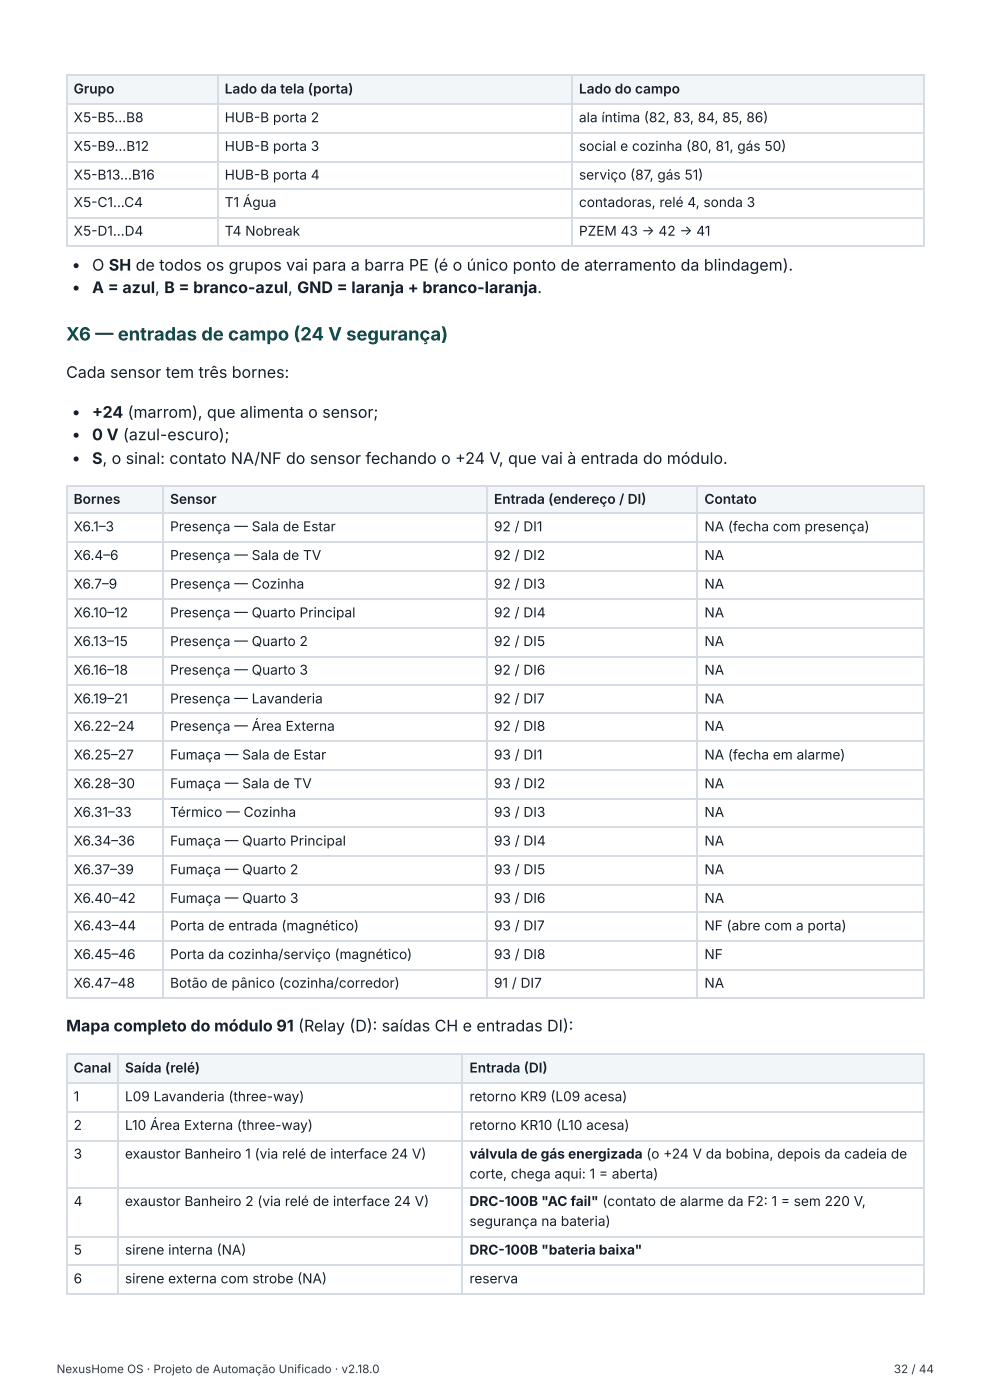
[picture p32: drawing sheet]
<svg xmlns="http://www.w3.org/2000/svg" width="210mm" height="297mm" viewBox="0 0 210 297" stroke-linecap="round" stroke-linejoin="round" font-family="sans-serif">
<defs><g id="words">
<text font-size="3.9" fill="#0b4f4a" x="14" y="72.2">X6 — entradas de campo (24 V segurança)</text>
<g font-size="3.4" fill="#16202c">
<text x="19.5" y="57.4">O SH de todos os grupos vai para a barra PE (é o único ponto de aterramento da blindagem).</text>
<text x="19.5" y="62.2">A = azul, B = branco-azul, GND = laranja + branco-laranja.</text>
<text x="14" y="80.2">Cada sensor tem três bornes:</text>
<text x="19.5" y="88.6">+24 (marrom), que alimenta o sensor;</text>
<text x="19.5" y="93.4">0 V (azul-escuro);</text>
<text x="19.5" y="98.4">S, o sinal: contato NA/NF do sensor fechando o +24 V, que vai à entrada do módulo.</text>
<text x="14" y="218.8">Mapa completo do módulo 91 (Relay (D): saídas CH e entradas DI):</text>
</g>
<g font-size="2.9" fill="#16202c">
<text x="15.6" y="19.8">Grupo</text>
<text x="47.6" y="19.8">Lado da tela (porta)</text>
<text x="122.7" y="19.8">Lado do campo</text>
<text x="15.6" y="25.9">X5-B5…B8</text>
<text x="47.6" y="25.9">HUB-B porta 2</text>
<text x="122.7" y="25.9">ala íntima (82, 83, 84, 85, 86)</text>
<text x="15.6" y="32">X5-B9…B12</text>
<text x="47.6" y="32">HUB-B porta 3</text>
<text x="122.7" y="32">social e cozinha (80, 81, gás 50)</text>
<text x="15.6" y="38.1">X5-B13…B16</text>
<text x="47.6" y="38.1">HUB-B porta 4</text>
<text x="122.7" y="38.1">serviço (87, gás 51)</text>
<text x="15.6" y="43.9">X5-C1…C4</text>
<text x="47.6" y="43.9">T1 Água</text>
<text x="122.7" y="43.9">contadoras, relé 4, sonda 3</text>
<text x="15.6" y="50">X5-D1…D4</text>
<text x="47.6" y="50">T4 Nobreak</text>
<text x="122.7" y="50">PZEM 43 → 42 → 41</text>
<text x="15.6" y="106.9">Bornes</text>
<text x="36.1" y="106.9">Sensor</text>
<text x="104.7" y="106.9">Entrada (endereço / DI)</text>
<text x="149.3" y="106.9">Contato</text>
<text x="15.6" y="112.7">X6.1–3</text>
<text x="36.1" y="112.7">Presença — Sala de Estar</text>
<text x="104.7" y="112.7">92 / DI1</text>
<text x="149.3" y="112.7">NA (fecha com presença)</text>
<text x="15.6" y="118.8">X6.4–6</text>
<text x="36.1" y="118.8">Presença — Sala de TV</text>
<text x="104.7" y="118.8">92 / DI2</text>
<text x="149.3" y="118.8">NA</text>
<text x="15.6" y="124.9">X6.7–9</text>
<text x="36.1" y="124.9">Presença — Cozinha</text>
<text x="104.7" y="124.9">92 / DI3</text>
<text x="149.3" y="124.9">NA</text>
<text x="15.6" y="131">X6.10–12</text>
<text x="36.1" y="131">Presença — Quarto Principal</text>
<text x="104.7" y="131">92 / DI4</text>
<text x="149.3" y="131">NA</text>
<text x="15.6" y="137.1">X6.13–15</text>
<text x="36.1" y="137.1">Presença — Quarto 2</text>
<text x="104.7" y="137.1">92 / DI5</text>
<text x="149.3" y="137.1">NA</text>
<text x="15.6" y="143.1">X6.16–18</text>
<text x="36.1" y="143.1">Presença — Quarto 3</text>
<text x="104.7" y="143.1">92 / DI6</text>
<text x="149.3" y="143.1">NA</text>
<text x="15.6" y="149.2">X6.19–21</text>
<text x="36.1" y="149.2">Presença — Lavanderia</text>
<text x="104.7" y="149.2">92 / DI7</text>
<text x="149.3" y="149.2">NA</text>
<text x="15.6" y="155">X6.22–24</text>
<text x="36.1" y="155">Presença — Área Externa</text>
<text x="104.7" y="155">92 / DI8</text>
<text x="149.3" y="155">NA</text>
<text x="15.6" y="161.1">X6.25–27</text>
<text x="36.1" y="161.1">Fumaça — Sala de Estar</text>
<text x="104.7" y="161.1">93 / DI1</text>
<text x="149.3" y="161.1">NA (fecha em alarme)</text>
<text x="15.6" y="167.2">X6.28–30</text>
<text x="36.1" y="167.2">Fumaça — Sala de TV</text>
<text x="104.7" y="167.2">93 / DI2</text>
<text x="149.3" y="167.2">NA</text>
<text x="15.6" y="173.3">X6.31–33</text>
<text x="36.1" y="173.3">Térmico — Cozinha</text>
<text x="104.7" y="173.3">93 / DI3</text>
<text x="149.3" y="173.3">NA</text>
<text x="15.6" y="179.4">X6.34–36</text>
<text x="36.1" y="179.4">Fumaça — Quarto Principal</text>
<text x="104.7" y="179.4">93 / DI4</text>
<text x="149.3" y="179.4">NA</text>
<text x="15.6" y="185.5">X6.37–39</text>
<text x="36.1" y="185.5">Fumaça — Quarto 2</text>
<text x="104.7" y="185.5">93 / DI5</text>
<text x="149.3" y="185.5">NA</text>
<text x="15.6" y="191.6">X6.40–42</text>
<text x="36.1" y="191.6">Fumaça — Quarto 3</text>
<text x="104.7" y="191.6">93 / DI6</text>
<text x="149.3" y="191.6">NA</text>
<text x="15.6" y="197.4">X6.43–44</text>
<text x="36.1" y="197.4">Porta de entrada (magnético)</text>
<text x="104.7" y="197.4">93 / DI7</text>
<text x="149.3" y="197.4">NF (abre com a porta)</text>
<text x="15.6" y="203.5">X6.45–46</text>
<text x="36.1" y="203.5">Porta da cozinha/serviço (magnético)</text>
<text x="104.7" y="203.5">93 / DI8</text>
<text x="149.3" y="203.5">NF</text>
<text x="15.6" y="209.6">X6.47–48</text>
<text x="36.1" y="209.6">Botão de pânico (cozinha/corredor)</text>
<text x="104.7" y="209.6">91 / DI7</text>
<text x="149.3" y="209.6">NA</text>
<text x="15.6" y="227.5">Canal</text>
<text x="26.5" y="227.5">Saída (relé)</text>
<text x="99.5" y="227.5">Entrada (DI)</text>
<text x="15.6" y="233.6">1</text>
<text x="26.5" y="233.6">L09 Lavanderia (three-way)</text>
<text x="99.5" y="233.6">retorno KR9 (L09 acesa)</text>
<text x="15.6" y="239.7">2</text>
<text x="26.5" y="239.7">L10 Área Externa (three-way)</text>
<text x="99.5" y="239.7">retorno KR10 (L10 acesa)</text>
<text x="15.6" y="245.8">3</text>
<text x="26.5" y="245.8">exaustor Banheiro 1 (via relé de interface 24 V)</text>
<text x="99.5" y="245.8">válvula de gás energizada (o +24 V da bobina, depois da cadeia de</text>
<text x="99.5" y="250">corte, chega aqui: 1 = aberta)</text>
<text x="15.6" y="255.9">4</text>
<text x="26.5" y="255.9">exaustor Banheiro 2 (via relé de interface 24 V)</text>
<text x="99.5" y="255.9">DRC-100B &quot;AC fail&quot; (contato de alarme da F2: 1 = sem 220 V,</text>
<text x="99.5" y="260.1">segurança na bateria)</text>
<text x="15.6" y="266.2">5</text>
<text x="26.5" y="266.2">sirene interna (NA)</text>
<text x="99.5" y="266.2">DRC-100B &quot;bateria baixa&quot;</text>
<text x="15.6" y="272.3">6</text>
<text x="26.5" y="272.3">sirene externa com strobe (NA)</text>
<text x="99.5" y="272.3">reserva</text>
</g>
<g font-size="2.5" fill="#343a40">
<text x="12" y="291.3">NexusHome OS · Projeto de Automação Unificado · v2.18.0</text>
<text x="189.5" y="291.3">32 / 44</text>
</g>
</g></defs>
<g fill="#f3f6f9">
<path d="M14.3 16.1h32v5.9h-32z"/>
<path d="M46.3 16.1h74.9v5.9h-74.9z"/>
<path d="M121.2 16.1h74.9v5.9h-74.9z"/>
</g>
<path d="M14 16h182.1M14.2 15.9v36.5M46.2 15.9v36.5M121.3 15.9v36.5M195.9 15.9v36.5M14 22.1h182.1M14 28.2h182.1M14 34.3h182.1M14 40.1h182.1M14 46.2h182.1M14 52.3h182.1" fill="none" stroke="#d6dce4" stroke-width=".26"/>
<g fill="#f3f6f9">
<path d="M14.3 102.9h20.4v6.1h-20.4z"/>
<path d="M34.7 102.9h68.5v6.1h-68.5z"/>
<path d="M103.2 102.9h44.7v6.1h-44.7z"/>
<path d="M147.9 102.9h48.2v6.1h-48.2z"/>
</g>
<g fill="none" stroke="#d6dce4" stroke-width=".26">
<path d="M14 103.1h182.1M14 108.9h182.1M14 115h182.1M14.2 102.9v109M34.5 102.9v109M103.3 102.9v109M147.8 102.9v109M195.9 102.9v109M14 121h182.1M14 127.1h182.1M14 133.2h182.1M14 139.3h182.1"/>
<path d="M14 145.4h182.1M14 151.2h182.1M14 157.3h182.1M14 163.4h182.1M14 169.5h182.1M14 175.6h182.1M14 181.6h182.1M14 187.7h182.1M14 193.5h182.1M14 199.6h182.1M14 205.7h182.1M14 211.8h182.1"/>
</g>
<g fill="#f3f6f9">
<path d="M14.3 223.8h10.8v5.9h-10.8z"/>
<path d="M25.1 223.8h73.1v5.9h-73.1z"/>
<path d="M98.2 223.8h97.9v5.9h-97.9z"/>
</g>
<path d="M14 223.7h182.1M14 229.8h182.1M14 235.9h182.1M14.2 223.6v50.8M25 223.6v50.8M98 223.6v50.8M195.9 223.6v50.8M14 242h182.1M14 252h182.1M14 262.3h182.1M14 268.4h182.1M14 274.5h182.1" fill="none" stroke="#d6dce4" stroke-width=".26"/>
<g fill="#16202c">
<circle cx="16.1" cy="56.4" r=".53"/>
<circle cx="16.1" cy="61.1" r=".53"/>
<circle cx="16.1" cy="87.6" r=".53"/>
<circle cx="16.1" cy="92.3" r=".53"/>
<circle cx="16.1" cy="97.4" r=".53"/>
</g>
<use href="#words"/>
</svg>
